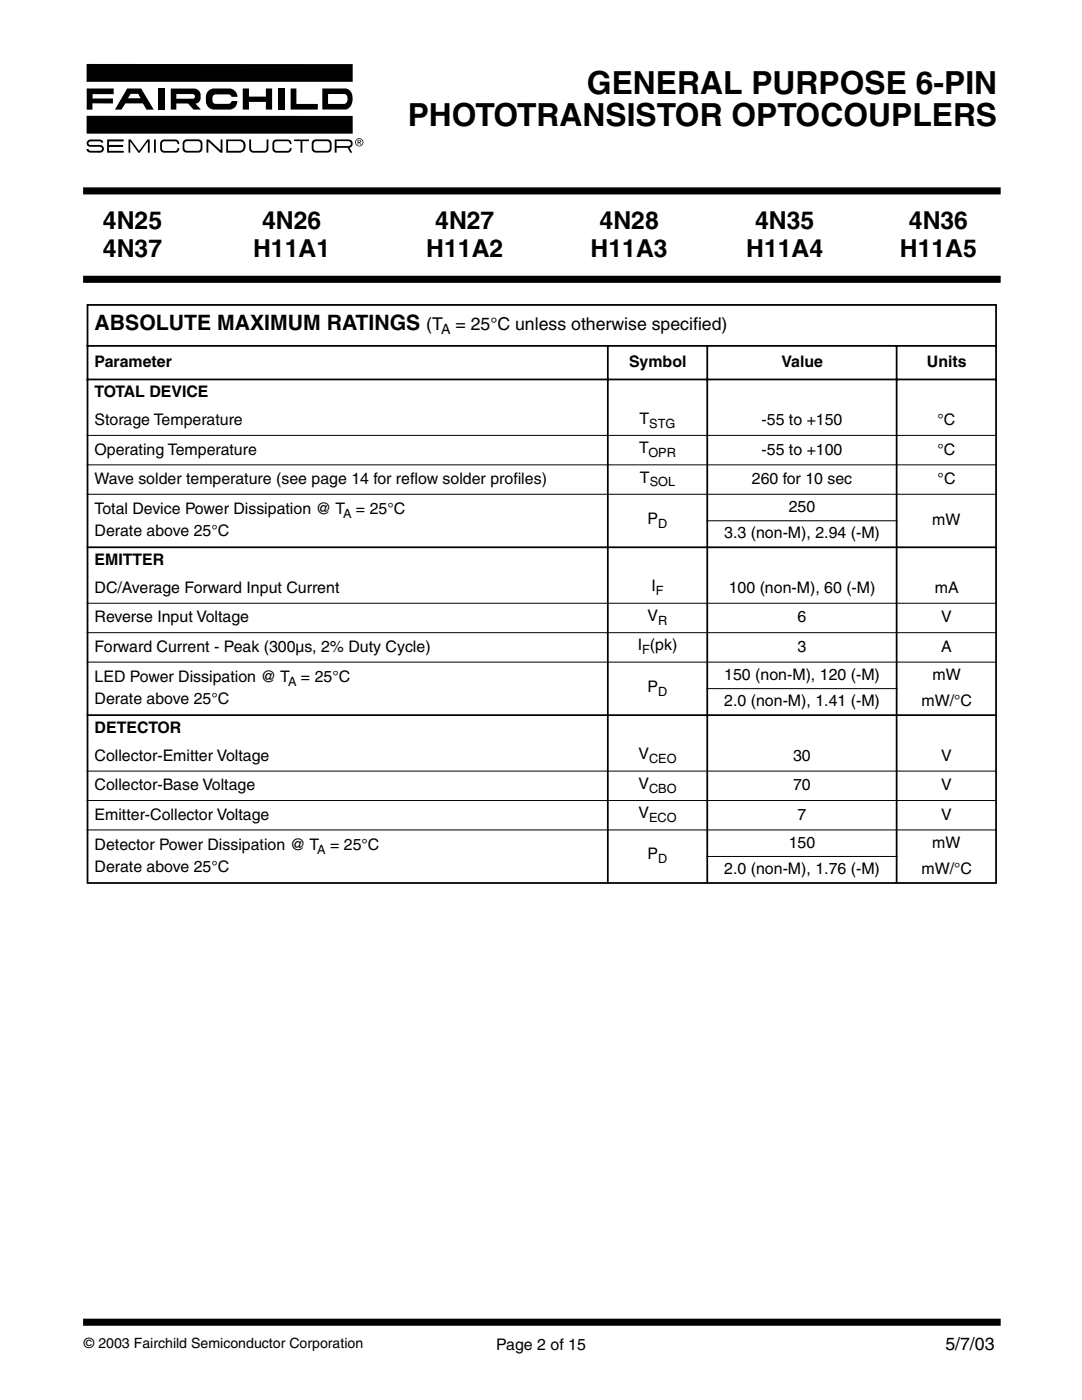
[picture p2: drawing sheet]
<svg xmlns="http://www.w3.org/2000/svg" width="216mm" height="279mm" viewBox="0 0 216 279" stroke-linecap="round" stroke-linejoin="round" font-family="sans-serif">
<defs><g id="words">
<g font-size="6.3">
<text x="117.1" y="18.7">GENERAL PURPOSE 6-PIN</text>
<text x="81.4" y="25">PHOTOTRANSISTOR OPTOCOUPLERS</text>
</g>
<g font-size="4.9">
<text x="20.6" y="45.6">4N25</text>
<text x="52.3" y="45.6">4N26</text>
<text x="86.9" y="45.6">4N27</text>
<text x="119.6" y="45.6">4N28</text>
<text x="150.7" y="45.6">4N35</text>
<text x="181.4" y="45.6">4N36</text>
<text x="20.6" y="51.3">4N37</text>
<text x="50.5" y="51.3">H11A1</text>
<text x="85.1" y="51.3">H11A2</text>
<text x="117.9" y="51.3">H11A3</text>
<text x="148.9" y="51.3">H11A4</text>
<text x="179.6" y="51.3">H11A5</text>
</g>
<text font-size="4.2" x="18.9" y="65.8">ABSOLUTE MAXIMUM RATINGS</text>
<g font-size="3.5">
<text x="85" y="65.8">(T</text>
<text x="90.9" y="65.8">= 25°C unless otherwise specifed)</text>
<text x="138.3" y="65.8">i</text>
<text x="188.6" y="269.4">5/7/03</text>
</g>
<g font-size="3.2">
<text x="18.9" y="73.3">Parameter</text>
<text x="125.5" y="73.3">Symbol</text>
<text x="155.9" y="73.3">Value</text>
<text x="184.9" y="73.3">Units</text>
<text x="18.9" y="79.3">TOTAL DEVICE</text>
<text x="18.9" y="84.8">Storage Temperature</text>
<text x="127.6" y="84.5">T</text>
<text x="152" y="84.8">-55 to +150</text>
<text x="187.1" y="84.8">°C</text>
<text x="18.9" y="90.7">Operating Temperature</text>
<text x="127.5" y="90.4">T</text>
<text x="152" y="90.7">-55 to +100</text>
<text x="187.1" y="90.7">°C</text>
<text x="18.9" y="96.6">Wave solder temperature (see page 14 for refow solder profles)</text>
<text x="81.8" y="96.6">l</text>
<text x="102.4" y="96.6">i</text>
<text x="127.7" y="96.3">T</text>
<text x="150" y="96.6">260 for 10 sec</text>
<text x="187.1" y="96.6">°C</text>
<text x="18.9" y="102.6">Total Device Power Dissipation @ T = 25°C</text>
<text x="18.9" y="107">Derate above 25°C</text>
<text x="129.2" y="104.5">P</text>
<text x="144.5" y="107.5">3.3 (non-M), 2.94 (-M)</text>
<text x="157.4" y="102.2">250</text>
<text x="186" y="104.8">mW</text>
<text x="18.9" y="112.8">EMITTER</text>
<text x="18.9" y="118.3">DC/Average Forward Input Current</text>
<text x="130" y="118">I</text>
<text x="145.4" y="118.3">100 (non-M), 60 (-M)</text>
<text x="186.5" y="118.3">mA</text>
<text x="18.9" y="124.2">Reverse Input Voltage</text>
<text x="129.2" y="123.9">V</text>
<text x="159.1" y="124.2">6</text>
<text x="187.8" y="124.2">V</text>
<text x="18.9" y="130.1">Forward Current - Peak (300µs, 2% Duty Cycle)</text>
<text x="127.3" y="129.8">I (pk)</text>
<text x="159.1" y="130.1">3</text>
<text x="187.8" y="130.1">A</text>
<text x="18.9" y="136.1">LED Power Dissipation @ T = 25°C</text>
<text x="144.5" y="135.7">150 (non-M), 120 (-M)</text>
<text x="186.1" y="135.7">mW</text>
<text x="18.9" y="140.5">Derate above 25°C</text>
<text x="129.2" y="138">P</text>
<text x="144.5" y="141">2.0 (non-M), 1.41 (-M)</text>
<text x="183.9" y="141">mW/°C</text>
<text x="18.9" y="146.3">DETECTOR</text>
<text x="18.9" y="151.8">Collector-Emitter Voltage</text>
<text x="127.4" y="151.5">V</text>
<text x="158.3" y="151.8">30</text>
<text x="187.8" y="151.8">V</text>
<text x="18.9" y="157.7">Collector-Base Voltage</text>
<text x="127.4" y="157.4">V</text>
<text x="158.3" y="157.7">70</text>
<text x="187.8" y="157.7">V</text>
<text x="18.9" y="163.6">Emitter-Collector Voltage</text>
<text x="127.4" y="163.3">V</text>
<text x="159.1" y="163.6">7</text>
<text x="187.8" y="163.6">V</text>
<text x="18.9" y="169.6">Detector Power Dissipation @ T = 25°C</text>
<text x="129.2" y="171.5">P</text>
<text x="157.4" y="169.2">150</text>
<text x="186" y="169.2">mW</text>
<text x="18.9" y="174">Derate above 25°C</text>
<text x="144.5" y="174.5">2.0 (non-M), 1.76 (-M)</text>
<text x="183.9" y="174.5">mW/°C</text>
<text x="99" y="269.3">Page 2 of 15</text>
</g>
<g font-size="2.8">
<text x="88" y="66.7">A</text>
<text x="16.8" y="268.9">© 2003 Fairchild Semiconductor Corporation</text>
</g>
<g font-size="2.5">
<text x="129.6" y="85.3">STG</text>
<text x="129.4" y="91.2">OPR</text>
<text x="129.6" y="97.1">SOL</text>
<text x="68.5" y="103.4">A</text>
<text x="131.3" y="105.3">D</text>
<text x="130.9" y="118.8">F</text>
<text x="131.3" y="124.7">R</text>
<text x="128.1" y="130.6">F</text>
<text x="57.5" y="136.9">A</text>
<text x="131.3" y="138.8">D</text>
<text x="129.5" y="152.3">CEO</text>
<text x="129.5" y="158.2">CBO</text>
<text x="129.5" y="164.1">ECO</text>
<text x="63.3" y="170.4">A</text>
<text x="131.3" y="172.3">D</text>
</g>
</g></defs>
<path d="M17.3 38.1h181.7M17.3 55.7h181.7M17.3 263.9h181.7" fill="none" stroke="#000" stroke-width="1.4"/>
<path d="M17.1 12.6h55.4v18h-55.4z" fill="#fff"/>
<g fill="#000">
<path d="M41.6 18.1l.7-.4h.4h3a1.68 1.68 0 0 1 1.7 1.6h-1.2l-.4-.4-.2-.1h-2.5a.65 .65 0 0 0-.7 .7v.6a.65 .65 0 0 0 .7 .6h2.5a.65 .65 0 0 0 .6-.5h1.2a1.61 1.61 0 0 1-1.7 1.7h-3a1.63 1.63 0 0 1-1.6-1.7 2.3 2.3 0 0 1 .5-2.1zM48.4 17.7h1.3v1.6h3.4v-1.6h1.2v4.2h-1.2v-1.6h-3.4v1.6h-1.3zM58 17.7h1.1v3h4.3v1.2h-5.4zM17.3 12.8h53.1v3.5h-53.1zM17.5 28.1l.6-.3h1.7a.7 .7 0 0 1 .8 .7h-.4l-.1-.2-.4-.1h-1.6l-.4 .2v.2l.1 .3h.3h1.9a.77 .77 0 0 1 .7 .8 .77 .77 0 0 1-.8 .8h-1.8a.78 .78 0 0 1-.9-.8h.5l.1 .3 .3 .1h1.9a.4 .4 0 0 0 .4-.4 .4 .4 0 0 0-.4-.4h-1.9a.71 .71 0 0 1-.8-.4 .71 .71 0 0 1 .2-.8zM17.3 17.7h5.4v1.1h-4.2v.9h4v1l-4.1-.1v1.3h-1.1zM21.4 27.8h3.3v.4h-3v.7h2.9v.4h-2.9v.8h3v.4h-3.3zM25.6 27.8h.5l1.7 2.3 1.6-2.3h.5v2.7h-.4v-2.3l-1.6 2.3h-.3l-1.6-2.3v2.3h-.4zM31.6 17.7h1.2v4.2h-1.2zM32.2 28.1l.6-.3h2.2a.81 .81 0 0 1 .8 1h-.4l-.1-.4-.4-.2h-2.1l-.4 .2-.1 1.2 .1 .3 .4 .2h2.1l.4-.2 .1-.3h.4a.81 .81 0 0 1-.8 .9h-2.2a.8 .8 0 0 1-.8-.8v-1.1zM41.2 27.8h.5l2.3 2.2v-2.2h.4v2.7h-.4l-2.4-2.3v2.3h-.4zM49.7 27.8h.4v1.8l.2 .4 2.7 .1 .2-.5v-1.8h.4v1.8a.81 .81 0 0 1-.8 .9h-2.3a.8 .8 0 0 1-.8-.8z"/>
<path d="M55.6 17.7h1.2v4.2h-1.2zM54.6 28.1l.6-.3h2.2a.81 .81 0 0 1 .8 1h-.4l-.1-.4-.4-.2h-2.1l-.4 .2-.1 1.2 .3 .5h.2h2.1l.5-.2v-.3h.4a.81 .81 0 0 1-.8 .9h-2.2a.8 .8 0 0 1-.8-.8v-1.1zM58.7 27.8h3v.4h-1.4v2.3h-.3v-2.3h-1.3zM17.3 23.1h53.1v3.6h-53.1z"/>
<path d="M25.4 17.7l-2.5 4.2h1.3l.8-1.3h3.5l.7 1.3h1.5l-2.5-4.2zM26.1 18.7h1.5l.4 .9h-2.5z"/>
<path d="M64.3 17.7v4.2l4.9-.1a2.41 2.41 0 0 0 .3-4l-.5-.1zM65.5 18.8h3.4a1.14 1.14 0 0 1-.2 1.9h-3.2z"/>
<path d="M34.1 17.7v4.2h1.1v-1.2h2.3l1.1 1.2h1.5l-1.1-1.2a1.56 1.56 0 0 0 1.1-1.6 1.56 1.56 0 0 0-1.3-1.4zM35.2 18.8h3.2a.47 .47 0 0 1 .5 .4 .47 .47 0 0 1-.5 .5h-3.2z"/>
<path d="M36.7 28.1a2.11 2.11 0 0 0 0 2.1l.5 .3h2.4a.8 .8 0 0 0 .8-.8v-1.1a.8 .8 0 0 0-.8-.8h-2.4zM36.9 28.5l.5-.3 2.4 .1a1.42 1.42 0 0 1 .2 1.5l-.5 .3-2.4-.1a1.42 1.42 0 0 1-.2-1.5z"/>
<path d="M45.1 27.8v2.7h2.8a1.33 1.33 0 0 0 1.1-1.6 1.33 1.33 0 0 0-1.5-1.1zM45.5 28.2h2.4a1.01 1.01 0 0 1 .7 .9 1.01 1.01 0 0 1-.7 1h-2.4z"/>
<path d="M62.4 28.1a2.11 2.11 0 0 0 0 2.1l.6 .3h2.4a.8 .8 0 0 0 .8-.8v-1.1a.8 .8 0 0 0-.8-.8h-2.4zM62.6 28.5l.5-.3 2.4 .1a1.42 1.42 0 0 1 .2 1.5l-.5 .3-2.4-.1a1.42 1.42 0 0 1-.2-1.5z"/>
<path d="M66.8 27.8v2.7h.4v-1h2.1l.6 1h.4l-.6-1a.86 .86 0 0 0 .6-1 .86 .86 0 0 0-1-.7zM67.2 28.2h2.1a.51 .51 0 0 1 .7 .4 .51 .51 0 0 1-.6 .5h-2.2z"/>
<path d="M71 28.4a.7 .7 0 0 1 1.4 0 .7 .7 0 0 1-1.4 0zM70.8 28.4a.85 .85 0 0 0 1.7 0 .85 .85 0 0 0-1.7 0zM71.4 27.9v1h.1v-.4l.6 .4-.3-.5 .2-.1v-.3zM71.5 28l.4 .1-.1 .2h-.3z"/>
</g>
<path d="M30.9 27.8v2.7" fill="none" stroke="#000" stroke-width=".36"/>
<path d="M17.3 60.9h181.6M17.3 69h181.6M17.3 75.7h181.6M17.5 61v115M121.3 68.9v107.5M141.1 68.9v107.5M178.9 68.9v107.5M198.8 61v115M17.3 109.2h181.6M17.3 142.7h181.6M17.3 176.2h181.6" fill="none" stroke="#000" stroke-width=".35"/>
<path d="M17.3 86.9h181.6M17.3 92.8h181.6M17.3 98.6h181.6M140.9 103.9h38.2M17.3 120.4h181.6M17.3 126.3h181.6M17.3 132.1h181.6M140.9 137.4h38.2M17.3 153.9h181.6M17.3 159.8h181.6M17.3 165.6h181.6M140.9 170.9h38.2" fill="none" stroke="#000" stroke-width=".2"/>
<use href="#words"/>
</svg>
